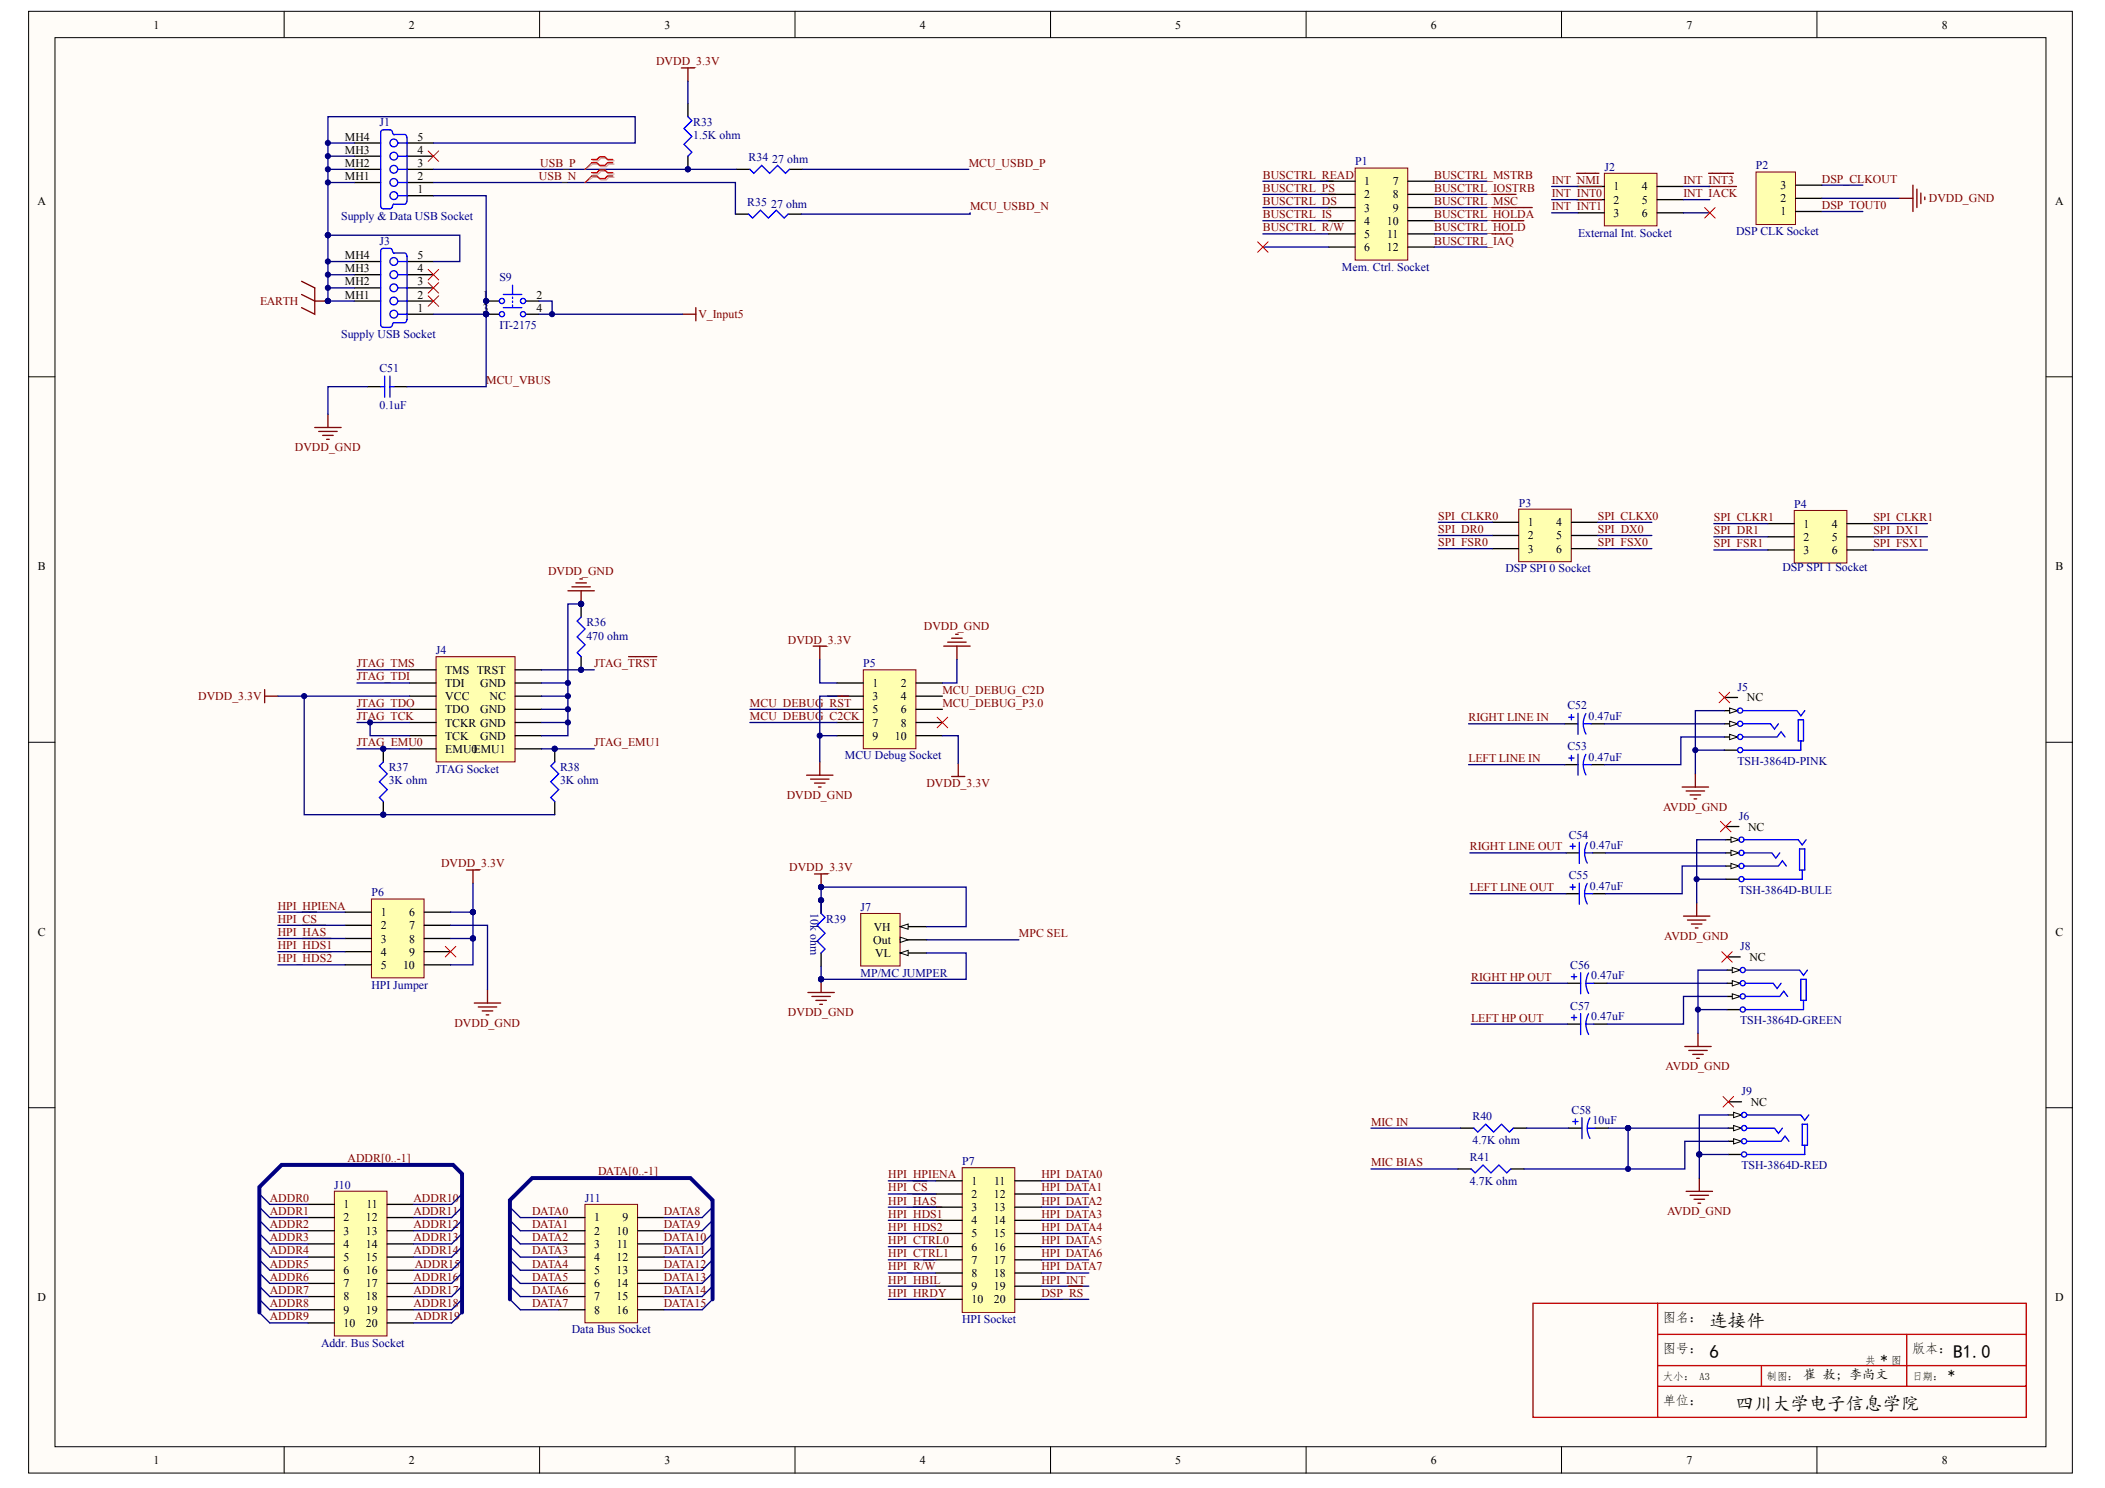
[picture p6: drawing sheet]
<svg xmlns="http://www.w3.org/2000/svg" width="297mm" height="210mm" viewBox="0 0 297 210" stroke-linecap="round" stroke-linejoin="round" font-family="sans-serif">
<defs><g id="words">
<g font-size="2.6">
<text x="241.2" y="187.1">连接件</text>
<text x="241.2" y="191.5">6</text>
<text x="275.7" y="191.5">B.</text>
<text x="277" y="191.5">10</text>
<text x="244.9" y="198.8">四川大学电子信息学院</text>
</g>
<g font-size="1.9">
<text x="234.6" y="186.5">图名：</text>
<text x="234.6" y="190.9">图号：</text>
<text x="269.8" y="190.9">版本：</text>
<text x="254.4" y="194.6">崔 敖;李尚文</text>
<text x="265.4" y="192.4">*</text>
<text x="274.9" y="194.6">*</text>
<text x="234.6" y="198.2">单位：</text>
</g>
<g font-size="1.7">
<text x="21.6" y="4">1</text>
<text x="57.7" y="4">2</text>
<text x="93.8" y="4">3</text>
<text x="129.8" y="4">4</text>
<text x="165.8" y="4">5</text>
<text x="201.9" y="4">6</text>
<text x="238" y="4">7</text>
<text x="274" y="4">8</text>
<text x="48.7" y="23.5">MH2</text>
<text x="48.7" y="21.7">MH3</text>
<text x="48.7" y="19.8">MH4</text>
<text x="58.9" y="23.5">3</text>
<text x="58.9" y="21.7">4</text>
<text x="58.9" y="19.8">5</text>
<text x="5.3" y="28.9">A</text>
<text x="48.7" y="25.4">MH1</text>
<text x="58.9" y="25.4">2</text>
<text x="58.9" y="27.3">1</text>
<text x="192.5" y="26.1">1</text>
<text x="192.5" y="28">2</text>
<text x="192.5" y="29.8">3</text>
<text x="196.5" y="26.1">7</text>
<text x="196.5" y="28">8</text>
<text x="196.5" y="29.8">9</text>
<text x="227.7" y="26.9">1</text>
<text x="227.7" y="28.7">2</text>
<text x="231.7" y="26.9">4</text>
<text x="231.7" y="28.7">5</text>
<text x="251.2" y="28.5">2</text>
<text x="251.2" y="26.7">3</text>
<text x="290" y="28.9">A</text>
<text x="192.5" y="31.7">4</text>
<text x="192.5" y="33.6">5</text>
<text x="192.5" y="35.4">6</text>
<text x="195.7" y="31.7">10</text>
<text x="195.7" y="35.4">12</text>
<text x="195.8" y="33.6">11</text>
<text x="227.7" y="30.6">3</text>
<text x="231.7" y="30.6">6</text>
<text x="251.2" y="30.4">1</text>
<text x="48.7" y="40.3">MH2</text>
<text x="48.7" y="38.4">MH3</text>
<text x="48.7" y="36.5">MH4</text>
<text x="58.9" y="40.3">3</text>
<text x="58.9" y="38.4">4</text>
<text x="58.9" y="36.5">5</text>
<text x="48.7" y="42.1">MH1</text>
<text x="58.9" y="42.1">2</text>
<text x="58.9" y="44">1</text>
<text x="68.1" y="44">3</text>
<text x="68.1" y="42.1">1</text>
<text x="75.7" y="44">4</text>
<text x="75.7" y="42.1">2</text>
<text x="215.6" y="74.2">1</text>
<text x="215.6" y="76.1">2</text>
<text x="215.6" y="78">3</text>
<text x="219.6" y="74.2">4</text>
<text x="219.6" y="76.1">5</text>
<text x="219.6" y="78">6</text>
<text x="254.5" y="74.4">1</text>
<text x="254.5" y="76.3">2</text>
<text x="258.5" y="74.4">4</text>
<text x="258.5" y="76.3">5</text>
<text x="5.3" y="80.4">B</text>
<text x="254.5" y="78.2">3</text>
<text x="258.5" y="78.2">6</text>
<text x="290" y="80.4">B</text>
<text x="62.8" y="95.1">TMS TRST</text>
<text x="62.8" y="96.9">TDI</text>
<text x="62.8" y="98.8">VCC</text>
<text x="62.8" y="100.6">TDO</text>
<text x="67.8" y="96.9">GND</text>
<text x="67.8" y="100.6">GND</text>
<text x="69.1" y="98.8">NC</text>
<text x="123.1" y="96.9">1</text>
<text x="123.1" y="98.8">3</text>
<text x="123.1" y="100.6">5</text>
<text x="127.1" y="96.9">2</text>
<text x="127.1" y="98.8">4</text>
<text x="127.1" y="100.6">6</text>
<text x="246.5" y="98.9">NC</text>
<text x="62.8" y="102.5">TCKR GND</text>
<text x="62.8" y="104.3">TCK</text>
<text x="62.8" y="106.2">EMU0EMU1</text>
<text x="67.8" y="104.3">GND</text>
<text x="123.1" y="102.5">7</text>
<text x="123.1" y="104.3">9</text>
<text x="126.3" y="104.3">10</text>
<text x="127.1" y="102.5">8</text>
<text x="246.7" y="117.2">NC</text>
<text x="5.3" y="132">C</text>
<text x="53.7" y="129.2">1</text>
<text x="53.7" y="131.1">2</text>
<text x="57.7" y="129.2">6</text>
<text x="57.7" y="131.1">7</text>
<text x="123.3" y="131.3">VH</text>
<text x="290" y="132">C</text>
<text x="53.7" y="133">3</text>
<text x="53.7" y="134.8">4</text>
<text x="53.7" y="136.7">5</text>
<text x="56.9" y="136.7">10</text>
<text x="57.7" y="133">8</text>
<text x="57.7" y="134.8">9</text>
<text x="123.2" y="133.1">Out</text>
<text x="123.5" y="135">VL</text>
<text x="246.9" y="135.6">NC</text>
<text x="247" y="156">NC</text>
<text x="137.1" y="167.1">1</text>
<text x="140.3" y="167.1">11</text>
<text x="48.5" y="170.4">1</text>
<text x="48.5" y="172.3">2</text>
<text x="51.6" y="172.3">12</text>
<text x="51.7" y="170.4">11</text>
<text x="83.8" y="172.3">1</text>
<text x="87.8" y="172.3">9</text>
<text x="137.1" y="169">2</text>
<text x="137.1" y="170.8">3</text>
<text x="137.1" y="172.7">4</text>
<text x="140.2" y="169">12</text>
<text x="140.2" y="170.8">13</text>
<text x="140.2" y="172.7">14</text>
<text x="48.5" y="174.2">3</text>
<text x="48.5" y="176">4</text>
<text x="48.5" y="177.9">5</text>
<text x="48.5" y="179.7">6</text>
<text x="51.6" y="174.2">13</text>
<text x="51.6" y="176">14</text>
<text x="51.6" y="177.9">15</text>
<text x="51.6" y="179.7">16</text>
<text x="83.8" y="174.2">2</text>
<text x="83.8" y="176">3</text>
<text x="83.8" y="177.9">4</text>
<text x="83.8" y="179.7">5</text>
<text x="87" y="174.2">10</text>
<text x="87" y="177.9">12</text>
<text x="87" y="179.7">13</text>
<text x="87.1" y="176">11</text>
<text x="137.1" y="174.6">5</text>
<text x="137.1" y="176.4">6</text>
<text x="137.1" y="178.3">7</text>
<text x="140.2" y="174.6">15</text>
<text x="140.2" y="176.4">16</text>
<text x="140.2" y="178.3">17</text>
<text x="5.3" y="183.5">D</text>
<text x="48.5" y="181.6">7</text>
<text x="48.5" y="183.5">8</text>
<text x="48.5" y="185.3">9</text>
<text x="51.6" y="181.6">17</text>
<text x="51.6" y="183.5">18</text>
<text x="51.6" y="185.3">19</text>
<text x="83.8" y="181.6">6</text>
<text x="83.8" y="183.5">7</text>
<text x="83.8" y="185.3">8</text>
<text x="87" y="181.6">14</text>
<text x="87" y="183.5">15</text>
<text x="87" y="185.3">16</text>
<text x="137.1" y="180.1">8</text>
<text x="137.1" y="182">9</text>
<text x="137.1" y="183.9">10</text>
<text x="140.2" y="180.1">18</text>
<text x="140.2" y="182">19</text>
<text x="140.2" y="183.9">20</text>
<text x="290" y="183.5">D</text>
<text x="48.5" y="187.2">10</text>
<text x="51.6" y="187.2">20</text>
<text x="21.6" y="206.5">1</text>
<text x="57.7" y="206.5">2</text>
<text x="93.8" y="206.5">3</text>
<text x="129.8" y="206.5">4</text>
<text x="165.8" y="206.5">5</text>
<text x="201.9" y="206.5">6</text>
<text x="238" y="206.5">7</text>
<text x="274" y="206.5">8</text>
</g>
<g font-size="1.7" fill="#800000">
<text x="92.6" y="9.2">DVDD_3.3V</text>
<text x="76.2" y="23.5">USB_P</text>
<text x="136.7" y="23.5">MCU_USBD_P</text>
<text x="76" y="25.4">USB_N</text>
<text x="136.9" y="29.7">MCU_USBD_N</text>
<text x="178.2" y="27.1">BUSCTRL_PS</text>
<text x="178.2" y="28.9">BUSCTRL_DS</text>
<text x="178.2" y="25.2">BUSCTRL_READY</text>
<text x="202.4" y="28.9">BUSCTRL_MSC</text>
<text x="202.4" y="25.2">BUSCTRL_MSTRB</text>
<text x="202.4" y="27.1">BUSCTRL_IOSTRB</text>
<text x="219" y="25.9">INT_NMI</text>
<text x="219" y="27.8">INT_INT0</text>
<text x="219" y="29.7">INT_INT1</text>
<text x="237.6" y="25.9">INT_INT3</text>
<text x="237.6" y="27.8">INT_IACK</text>
<text x="257.1" y="25.8">DSP_CLKOUT</text>
<text x="257.1" y="29.5">DSP_TOUT0</text>
<text x="272.2" y="28.5">DVDD_GND</text>
<text x="178.2" y="30.8">BUSCTRL_IS</text>
<text x="178.2" y="32.6">BUSCTRL_R/W</text>
<text x="202.4" y="32.6">BUSCTRL_HOLD</text>
<text x="202.4" y="30.8">BUSCTRL_HOLDA</text>
<text x="202.4" y="34.5">BUSCTRL_IAQ</text>
<text x="36.7" y="43">EARTH</text>
<text x="98.6" y="44.9">V_Input5</text>
<text x="68.6" y="54.2">MCU_VBUS</text>
<text x="41.6" y="63.6">DVDD_GND</text>
<text x="203" y="73.3">SPI_CLKR0</text>
<text x="203" y="75.2">SPI_DR0</text>
<text x="203" y="77">SPI_FSR0</text>
<text x="225.5" y="73.3">SPI_CLKX0</text>
<text x="225.5" y="75.2">SPI_DX0</text>
<text x="225.5" y="77">SPI_FSX0</text>
<text x="241.8" y="73.5">SPI_CLKR1</text>
<text x="241.9" y="75.4">SPI_DR1</text>
<text x="241.9" y="77.2">SPI_FSR1</text>
<text x="264.4" y="73.5">SPI_CLKR1</text>
<text x="264.4" y="75.4">SPI_DX1</text>
<text x="264.4" y="77.2">SPI_FSX1</text>
<text x="77.3" y="81.1">DVDD_GND</text>
<text x="130.4" y="88.9">DVDD_GND</text>
<text x="50.4" y="94.1">JTAG_TMS</text>
<text x="50.4" y="96">JTAG_TDI</text>
<text x="83.9" y="94.1">JTAG_TRST</text>
<text x="111.2" y="90.8">DVDD_3.3V</text>
<text x="28" y="98.8">DVDD_3.3V</text>
<text x="50.4" y="101.6">JTAG_TCK</text>
<text x="50.4" y="99.7">JTAG_TDO</text>
<text x="105.8" y="101.6">MCU_DEBUG_C2CK</text>
<text x="105.8" y="99.7">MCU_DEBUG_RST</text>
<text x="133" y="97.8">MCU_DEBUG_C2D</text>
<text x="133" y="99.7">MCU_DEBUG_P3.0</text>
<text x="207.2" y="101.7">RIGHT LINE IN</text>
<text x="50.4" y="105.3">JTAG_EMU0</text>
<text x="83.9" y="105.3">JTAG_EMU1</text>
<text x="207.2" y="107.5">LEFT LINE IN</text>
<text x="111" y="112.7">DVDD_GND</text>
<text x="130.7" y="111">DVDD_3.3V</text>
<text x="207.4" y="120">RIGHT LINE OUT</text>
<text x="234.7" y="114.4">AVDD_GND</text>
<text x="62.2" y="122.4">DVDD_3.3V</text>
<text x="111.4" y="122.9">DVDD_3.3V</text>
<text x="207.4" y="125.7">LEFT LINE OUT</text>
<text x="39.2" y="130.2">HPI_CS</text>
<text x="39.2" y="128.3">HPI_HPIENA</text>
<text x="39.2" y="133.9">HPI_HDS1</text>
<text x="39.2" y="135.7">HPI_HDS2</text>
<text x="39.2" y="132">HPI_HAS</text>
<text x="143.8" y="132.2">MPC SEL</text>
<text x="234.9" y="132.6">AVDD_GND</text>
<text x="111.2" y="143.4">DVDD_GND</text>
<text x="207.6" y="138.3">RIGHT HP OUT</text>
<text x="64.1" y="144.8">DVDD_GND</text>
<text x="207.6" y="144.1">LEFT HP OUT</text>
<text x="235" y="151">AVDD_GND</text>
<text x="193.5" y="158.8">MIC IN</text>
<text x="49" y="163.9">ADDR[0..-1]</text>
<text x="84.4" y="165.8">DATA[0..-1]</text>
<text x="125.4" y="166.2">HPI_HPIENA</text>
<text x="147" y="166.2">HPI_DATA0</text>
<text x="193.5" y="164.5">MIC BIAS</text>
<text x="38.1" y="169.5">ADDR0</text>
<text x="38.1" y="171.4">ADDR1</text>
<text x="38.1" y="173.2">ADDR2</text>
<text x="58.3" y="169.5">ADDR10</text>
<text x="58.3" y="171.4">ADDR11</text>
<text x="58.3" y="173.2">ADDR12</text>
<text x="75.1" y="171.4">DATA0</text>
<text x="75.1" y="173.2">DATA1</text>
<text x="93.7" y="171.4">DATA8</text>
<text x="93.7" y="173.2">DATA9</text>
<text x="125.4" y="168.1">HPI_CS</text>
<text x="125.4" y="171.8">HPI_HDS1</text>
<text x="125.4" y="173.6">HPI_HDS2</text>
<text x="125.4" y="169.9">HPI_HAS</text>
<text x="147" y="168.1">HPI_DATA1</text>
<text x="147" y="169.9">HPI_DATA2</text>
<text x="147" y="171.8">HPI_DATA3</text>
<text x="147" y="173.6">HPI_DATA4</text>
<text x="235.2" y="171.4">AVDD_GND</text>
<text x="38.1" y="175.1">ADDR3</text>
<text x="38.1" y="177">ADDR4</text>
<text x="38.1" y="178.8">ADDR5</text>
<text x="58.3" y="175.1">ADDR13</text>
<text x="58.3" y="177">ADDR14</text>
<text x="58.5" y="178.8">ADDR15</text>
<text x="75.1" y="175.1">DATA2</text>
<text x="75.1" y="177">DATA3</text>
<text x="75.1" y="178.8">DATA4</text>
<text x="93.7" y="175.1">DATA10</text>
<text x="93.7" y="177">DATA11</text>
<text x="93.7" y="178.8">DATA12</text>
<text x="125.4" y="175.5">HPI_CTRL0</text>
<text x="125.4" y="177.4">HPI_CTRL1</text>
<text x="125.4" y="179.2">HPI_R/W</text>
<text x="147" y="175.5">HPI_DATA5</text>
<text x="147" y="177.4">HPI_DATA6</text>
<text x="147" y="179.2">HPI_DATA7</text>
<text x="38.1" y="180.7">ADDR6</text>
<text x="38.1" y="182.5">ADDR7</text>
<text x="38.1" y="184.4">ADDR8</text>
<text x="58.3" y="180.7">ADDR16</text>
<text x="58.3" y="182.5">ADDR17</text>
<text x="58.3" y="184.4">ADDR18</text>
<text x="75.1" y="180.7">DATA5</text>
<text x="75.1" y="182.5">DATA6</text>
<text x="75.1" y="184.4">DATA7</text>
<text x="93.7" y="180.7">DATA13</text>
<text x="93.7" y="182.5">DATA14</text>
<text x="93.7" y="184.4">DATA15</text>
<text x="125.4" y="181.1">HPI_HBIL</text>
<text x="125.4" y="182.9">HPI_HRDY</text>
<text x="147" y="181.1">HPI_INT</text>
<text x="147" y="182.9">DSP_RS</text>
<text x="38.1" y="186.2">ADDR9</text>
<text x="58.5" y="186.2">ADDR19</text>
</g>
<g font-size="1.7" fill="#000080">
<text x="53.5" y="17.8">J1</text>
<text x="97.8" y="17.8">R33</text>
<text x="97.8" y="19.6">1.5K ohm</text>
<text x="105.6" y="22.8">R34</text>
<text x="109" y="23">27 ohm</text>
<text x="191.2" y="23.3">P1</text>
<text x="247.8" y="23.9">P2</text>
<text x="105.4" y="29.1">R35</text>
<text x="108.8" y="29.3">27 ohm</text>
<text x="226.4" y="24.1">J2</text>
<text x="48.1" y="31">Supply &amp; Data USB Socket</text>
<text x="53.5" y="34.5">J3</text>
<text x="222.7" y="33.4">External Int. Socket</text>
<text x="245" y="33.2">DSP CLK Socket</text>
<text x="70.5" y="39.7">S9</text>
<text x="189.4" y="38.2">Mem. Ctrl. Socket</text>
<text x="48.1" y="47.7">Supply USB Socket</text>
<text x="70.5" y="46.4">IT-2175</text>
<text x="53.5" y="52.5">C51</text>
<text x="53.5" y="57.7">0.1uF</text>
<text x="214.3" y="71.5">P3</text>
<text x="253.2" y="71.6">P4</text>
<text x="212.5" y="80.7">DSP SPI 0 Socket</text>
<text x="251.5" y="80.6">DSP SPI 1 Socket</text>
<text x="82.7" y="88.4">R36</text>
<text x="61.5" y="92.3">J4</text>
<text x="82.7" y="90.2">470 ohm</text>
<text x="121.8" y="94.1">P5</text>
<text x="221.2" y="100.1">C52</text>
<text x="224.2" y="101.6">0.47uF</text>
<text x="245.2" y="97.5">J5</text>
<text x="119.2" y="107.1">MCU Debug Socket</text>
<text x="221.2" y="105.8">C53</text>
<text x="224.2" y="107.3">0.47uF</text>
<text x="245.2" y="107.9">TSH-3864D-PINK</text>
<text x="54.8" y="110.7">3K ohm</text>
<text x="54.8" y="108.8">R37</text>
<text x="61.5" y="109">JTAG Socket</text>
<text x="79" y="110.7">3K ohm</text>
<text x="79" y="108.8">R38</text>
<text x="221.4" y="118.3">C54</text>
<text x="224.3" y="119.8">0.47uF</text>
<text x="245.4" y="115.7">J6</text>
<text x="221.4" y="124">C55</text>
<text x="224.3" y="125.5">0.47uF</text>
<text x="52.4" y="126.5">P6</text>
<text x="114.4" y="128.9" transform="rotate(90 114.4 128.9)">10k ohm</text>
<text x="116.6" y="130.2">R39</text>
<text x="121.4" y="128.5">J7</text>
<text x="245.4" y="126.1">TSH-3864D-BULE</text>
<text x="121.4" y="137.8">MP/MC JUMPER</text>
<text x="221.6" y="136.7">C56</text>
<text x="245.6" y="134.1">J8</text>
<text x="52.4" y="139.5">HPI Jumper</text>
<text x="221.6" y="142.4">C57</text>
<text x="224.5" y="143.9">0.47uF</text>
<text x="224.5" y="138.1">0.47uF</text>
<text x="245.6" y="144.5">TSH-3864D-GREEN</text>
<text x="245.7" y="154.5">J9</text>
<text x="207.8" y="161.4">4.7K ohm</text>
<text x="207.8" y="158">R40</text>
<text x="221.7" y="157.1">C58</text>
<text x="224.7" y="158.6">10uF</text>
<text x="47.2" y="167.7">J10</text>
<text x="135.8" y="164.3">P7</text>
<text x="207.4" y="167.1">4.7K ohm</text>
<text x="207.4" y="163.8">R41</text>
<text x="245.7" y="164.9">TSH-3864D-RED</text>
<text x="82.5" y="169.5">J11</text>
<text x="45.3" y="190">Addr. Bus Socket</text>
<text x="80.7" y="188.1">Data Bus Socket</text>
<text x="135.8" y="186.6">HPI Socket</text>
</g>
<g font-size="1.5">
<text x="234.6" y="194.6">大小： A</text>
<text x="240.6" y="194.6">3</text>
<text x="249.3" y="194.6">制图：</text>
<text x="263.2" y="192.4">共</text>
<text x="266.9" y="192.4">图</text>
<text x="269.8" y="194.6">日期：</text>
</g>
</g></defs>
<g fill="#fffcf8" stroke="#000" stroke-width=".14">
<path d="M4 1.6h288.4v206.2h-288.4z"/>
<path d="M7.8 5.3h280.9v198.8h-280.9z"/>
</g>
<g fill="none" stroke="#000" stroke-width=".14">
<path d="M40.1 1.6v3.7M76.1 1.6v3.7M112.2 1.6v3.7M148.2 1.6v3.7M184.3 1.6v3.7M220.3 1.6v3.7M256.4 1.6v3.7M4 53.2h3.8M288.7 53.2h3.8M4 104.7h3.8M288.7 104.7h3.8M4 156.3h3.8"/>
<path d="M288.7 156.3h3.8M40.1 204.1v3.7M76.1 204.1v3.7M112.2 204.1v3.7M148.2 204.1v3.7M184.3 204.1v3.7M220.3 204.1v3.7M256.4 204.1v3.7"/>
</g>
<path d="M233.9 183.8h52v11.8h-52M233.9 183.8h-17.6v16.1h17.6M233.9 195.6v4.3h52v-4.3M233.9 188.2h52M233.9 192.6h52M233.9 183.8v11.8M248.6 192.6v3M269.1 188.2v7.4" fill="none" stroke="#bf0000" stroke-width=".19"/>
<g fill="none" stroke="#000" stroke-width=".19">
<path d="M50 23.9h3.7M50 25.7h3.7M50 22h3.7M50 20.2h3.7M50 38.8h3.7M50 36.9h3.7M57.4 23.9h3.8M57.4 25.7h3.8M57.4 22h3.8M57.4 20.2h3.8M57.4 27.6h3.8M57.4 38.8h3.8"/>
<path d="M57.4 36.9h3.8M50 40.6h3.7M50 42.5h3.7M57.4 40.6h3.8M57.4 42.5h3.8M57.4 44.3h3.8"/>
</g>
<g fill="none" stroke="#00f" stroke-width=".19">
<path d="M55.4 18.7l-.1-.2-.3-.2h-.9a.36 .36 0 0 0-.4 .4v10.4l.2 .3 1.1 .1a.54 .54 0 0 0 .4-.6l.2-.1M55.4 18.7l.2 .3M55.6 19h1.6M57.2 19l.2 .4v8.9l-.2 .5M55.4 35.4l-.1-.2-.3-.2h-.9a.36 .36 0 0 0-.4 .4v10.4l.2 .3 1.1 .1a.54 .54 0 0 0 .4-.6l.2-.1M55.4 35.4l.2 .3M55.6 28.8h1.6M55.6 35.7h1.6M56.1 25.7h1.3M56.1 22h1.3M56.1 23.9h1.3M56.1 20.2h1.3"/>
<path d="M56.1 27.6h1.3M56.1 38.8h1.3M56.1 36.9h1.3M57.2 35.7l.2 .5v8.9l-.2 .4M55.6 45.5h1.6M56.1 42.5h1.3M56.1 40.6h1.3M56.1 44.3h1.3"/>
<circle cx="55.6" cy="36.9" r=".55"/>
<circle cx="55.6" cy="27.6" r=".55"/>
<circle cx="55.6" cy="23.9" r=".55"/>
<circle cx="55.6" cy="20.2" r=".55"/>
<circle cx="55.6" cy="38.7" r=".55"/>
<circle cx="55.6" cy="25.7" r=".55"/>
<circle cx="55.6" cy="22" r=".55"/>
<circle cx="55.6" cy="40.6" r=".55"/>
<circle cx="55.6" cy="42.5" r=".55"/>
<circle cx="55.6" cy="44.3" r=".55"/>
</g>
<path d="M61.5 92.6h11.2v14.9h-11.2z" fill="#ffffb0" stroke="#800000" stroke-width=".14"/>
<g fill="none" stroke="#000" stroke-width=".19">
<path d="M68.6 44.3h1.9M68.6 42.5h1.9M74.2 44.3h1.8M74.2 42.5h1.8M57.8 94.5h3.7M57.8 96.3h3.7M57.8 98.2h3.7M72.7 94.5h3.7M72.7 96.3h3.7M72.7 98.2h3.7M57.8 100.1h3.7M57.8 101.9h3.7"/>
<path d="M57.8 103.8h3.7M57.8 105.6h3.7M72.7 100.1h3.7M72.7 101.9h3.7M72.7 103.8h3.7M72.7 105.6h3.7"/>
</g>
<path d="M42.6 39.7l1.8 .9v3.7l-1.8-.9M42.6 41.5l1.8 1h1.9M96.3 44.3h1.9M98.2 43.4v1.9" fill="none" stroke="#800000" stroke-width=".19"/>
<g fill="#000080" stroke="#000080" stroke-width=".14">
<circle cx="46.3" cy="42.5" r=".36"/>
<circle cx="46.3" cy="20.2" r=".36"/>
<circle cx="46.3" cy="22" r=".36"/>
<circle cx="46.3" cy="23.9" r=".36"/>
<circle cx="46.3" cy="25.7" r=".36"/>
<circle cx="46.3" cy="36.9" r=".36"/>
<circle cx="46.3" cy="38.7" r=".36"/>
<circle cx="46.3" cy="40.6" r=".36"/>
<circle cx="68.6" cy="44.3" r=".36"/>
<circle cx="68.6" cy="42.5" r=".36"/>
</g>
<path d="M46.3 20.2h3.7M46.3 22h3.7M46.3 23.9h3.7M46.3 25.7h3.7M46.3 36.9h3.7M46.3 38.8h3.7M46.3 40.6h3.7M46.3 42.5h3.7M61.2 44.3h7.4M76 44.3h20.3" fill="none" stroke="#000080" stroke-width=".19"/>
<g fill="none" stroke="#00f" stroke-width=".19">
<path d="M71 41.5h2.6M71 43.4h2.6M72.3 40.2v1.3M72.3 41.9v.2M72.3 42.5v.2M72.3 43v.2"/>
<circle cx="70.8" cy="42.5" r=".36"/>
<circle cx="70.8" cy="44.3" r=".36"/>
<circle cx="73.8" cy="44.3" r=".36"/>
<circle cx="73.8" cy="42.5" r=".36"/>
</g>
<path d="M121.4 128.9h5.6v7.4h-5.6z" fill="#ffffb0" stroke="#800000" stroke-width=".14"/>
<path d="M127 134.4h3.8" fill="none" stroke="#000" stroke-width=".19"/>
<path d="M127 134.4l1.1-.3v.7z" fill="#fffcf8" stroke="#000" stroke-width=".14"/>
<path d="M127 132.6h3.8" fill="none" stroke="#000" stroke-width=".19"/>
<path d="M127 132.2l1.1 .4-1.1 .3z" fill="#fffcf8" stroke="#000" stroke-width=".14"/>
<path d="M127 130.7h3.8" fill="none" stroke="#000" stroke-width=".19"/>
<path d="M127 130.7l1.1-.4v.8z" fill="#fffcf8" stroke="#000" stroke-width=".14"/>
<path d="M130.8 132.6h13" fill="none" stroke="#000080" stroke-width=".19"/>
<path d="M114.9 123.3h1.9M115.9 123.3v1.8M115.9 138.1v1.9M114 140h3.7M114.6 140.6h2.6M115.1 141.1h1.5M115.7 141.7h.4" fill="none" stroke="#800000" stroke-width=".19"/>
<g fill="#000080" stroke="#000080" stroke-width=".14">
<circle cx="115.9" cy="125.1" r=".36"/>
<circle cx="115.9" cy="138.1" r=".36"/>
<circle cx="115.9" cy="127" r=".36"/>
</g>
<path d="M115.9 127v1.9M115.9 134.4v1.9" fill="none" stroke="#000" stroke-width=".19"/>
<path d="M115.9 128.9l.5 .5-1.1 1.1 1.1 1.1-1.1 1.2 1.1 1.1-.5 .5" fill="none" stroke="#00f" stroke-width=".19"/>
<path d="M82.5 169.9h7.5v16.7h-7.5z" fill="#ffffb0" stroke="#800000" stroke-width=".14"/>
<g fill="none" stroke="#000" stroke-width=".19">
<path d="M78.8 171.8h3.7M78.8 173.6h3.7M78.8 175.5h3.7M78.8 177.3h3.7M78.8 179.2h3.7M90 171.8h3.7M90 173.6h3.7M90 175.5h3.7M90 177.3h3.7M90 179.2h3.7M78.8 181h3.7M78.8 182.9h3.7"/>
<path d="M78.8 184.8h3.7M90 181h3.7M90 182.9h3.7M90 184.8h3.7"/>
</g>
<path d="M47.2 168h7.4v20.5h-7.4z" fill="#ffffb0" stroke="#800000" stroke-width=".14"/>
<g fill="none" stroke="#000" stroke-width=".19">
<path d="M43.5 169.9h3.7M43.5 171.8h3.7M43.5 173.6h3.7M43.5 175.5h3.7M43.5 177.3h3.7M43.5 179.2h3.7M54.6 169.9h3.8M54.6 171.8h3.8M54.6 173.6h3.8M54.6 175.5h3.8M54.6 177.3h3.8M54.6 179.2h3.8"/>
<path d="M43.5 181h3.7M43.5 182.9h3.7M43.5 184.8h3.7M43.5 186.6h3.7M54.6 181h3.8M54.6 182.9h3.8M54.6 184.8h3.8M54.6 186.6h3.8"/>
</g>
<path d="M226.4 24.4h7.4v7.5h-7.4z" fill="#ffffb0" stroke="#800000" stroke-width=".14"/>
<path d="M222.7 26.3h3.7M222.7 28.2h3.7M222.7 30h3.7M233.8 26.3h3.8M233.8 28.2h3.8M233.8 30h3.8M82 85.2v1.9M82 92.6v1.9M54.1 105.6v1.9M54.1 113.1v1.8M78.3 105.6v1.9M78.3 113.1v1.8" fill="none" stroke="#000" stroke-width=".19"/>
<g fill="none" stroke="#800000" stroke-width=".19">
<path d="M186.3 27.4h2.1M186.3 25.6h1.8M186.3 29.3h1.4M187.8 31.1h1.5M210.5 27.4h3.4M210.5 29.3h5.7M210.5 31.1h4.5M210.5 33h2.9M37.3 97.3v1.8M37.3 98.2h1.9M80.1 83.3h3.8M80.7 82.8h2.6"/>
<path d="M81.3 82.2h1.4M81.8 81.7h.4M82 83.3v1.9M88.7 92.6h4"/>
</g>
<g fill="none" stroke="#000080" stroke-width=".19">
<path d="M178.2 27.4h9.3M178.2 25.6h9.3M178.2 29.3h9.3M178.2 31.1h9.3M178.2 33h9.3M202.4 27.4h7.4M202.4 25.6h7.4M76 42.5h1.9v1.8M39.2 98.2h18.6M42.9 98.2v16.7h35.4M50.4 96.3h7.4M50.4 94.5h7.4"/>
<path d="M76.4 96.3h3.7M76.4 98.2h3.7M76.4 94.5h7.5M82 85.2h-1.9v18.6h-3.7M50.4 100.1h7.4M50.4 101.9h7.4M50.4 105.6h7.4M52.2 101.9v1.9h5.6M76.4 100.1h3.7M76.4 101.9h3.7M76.4 105.6h7.5M36.6 168.4l1.5 1.5h5.4"/>
<path d="M36.6 170.3l1.5 1.5h5.4M36.6 172.1l1.5 1.5h5.4M36.6 174l1.5 1.5h5.4M36.6 175.9l1.5 1.4h5.4M36.6 177.7l1.5 1.5h5.4M36.6 179.6l1.5 1.4h5.4M65.2 168.4l-1.5 1.5h-5.3M65.2 170.3l-1.5 1.5h-5.3M65.2 172.1l-1.5 1.5h-5.3M65.2 174l-1.5 1.5h-5.3M65.2 175.9l-1.5 1.4h-5.3M65.2 177.7l-1.5 1.5h-5.3"/>
<path d="M65.2 179.6l-1.5 1.4h-5.3M72 170.3l1.4 1.5h5.4M72 172.1l1.4 1.5h5.4M72 174l1.4 1.5h5.4M72 175.9l1.4 1.4h5.4M72 177.7l1.4 1.5h5.4M72 179.6l1.4 1.4h5.4M100.6 170.3l-1.5 1.5h-5.4M100.6 172.1l-1.5 1.5h-5.4M100.6 174l-1.5 1.5h-5.4M100.6 175.9l-1.5 1.4h-5.4M100.6 177.7l-1.5 1.5h-5.4"/>
<path d="M100.6 179.6l-1.5 1.4h-5.4M36.6 181.4l1.5 1.5h5.4M36.6 183.3l1.5 1.5h5.4M36.6 185.1l1.5 1.5h5.4M65.2 181.4l-1.5 1.5h-5.3M65.2 183.3l-1.5 1.5h-5.3M65.2 185.1l-1.5 1.5h-5.3M72 181.4l1.4 1.5h5.4M72 183.3l1.4 1.5h5.4M100.6 181.4l-1.5 1.5h-5.4M100.6 183.3l-1.5 1.5h-5.4"/>
</g>
<g fill="#000080" stroke="#000080" stroke-width=".14">
<circle cx="82" cy="94.5" r=".36"/>
<circle cx="82" cy="85.2" r=".36"/>
<circle cx="52.2" cy="101.9" r=".36"/>
<circle cx="54.1" cy="114.9" r=".36"/>
<circle cx="54.1" cy="105.6" r=".36"/>
<circle cx="78.3" cy="105.6" r=".36"/>
<circle cx="42.9" cy="98.2" r=".36"/>
<circle cx="80.1" cy="101.9" r=".36"/>
<circle cx="80.1" cy="100.1" r=".36"/>
<circle cx="80.1" cy="98.2" r=".36"/>
<circle cx="80.1" cy="96.3" r=".36"/>
<circle cx="77.9" cy="44.3" r=".36"/>
</g>
<path d="M82 87.1l-.6 .5 1.2 1.1-1.2 1.1 1.2 1.2-1.2 1.1 .6 .5M54.1 107.5l-.6 .5 1.1 1.2-1.1 1.1 1.1 1.1-1.1 1.1 .6 .6M78.3 107.5l-.6 .5 1.1 1.2-1.1 1.1 1.1 1.1-1.1 1.1 .6 .6" fill="none" stroke="#00f" stroke-width=".19"/>
<path d="M36.6 185.1v-17.7l3.1-3.1h24.2l1.3 1.3v19.5M72 183.3v-14l3.1-3.1h22.3l3.2 3.1v14" fill="none" stroke="#000080" stroke-width=".56"/>
<path d="M191.2 23.7h7.5v13h-7.5z" fill="#ffffb0" stroke="#800000" stroke-width=".14"/>
<path d="M187.5 25.6h3.7M187.5 27.4h3.7M187.5 29.3h3.7M187.5 31.1h3.7M187.5 33h3.7M187.5 34.9h3.7M198.7 25.6h3.7M198.7 27.4h3.7M198.7 29.3h3.7M198.7 31.1h3.7M198.7 33h3.7M198.7 34.9h3.7" fill="none" stroke="#000" stroke-width=".19"/>
<path d="M178.2 34.9h9.3M202.4 34.9h7.4M202.4 29.3h7.4M202.4 31.1h7.4M202.4 33h7.4M219 26.3h3.7M219 28.2h3.7M219 30h3.7M237.6 26.3h3.7M237.6 28.2h3.7M237.6 30h3.7" fill="none" stroke="#000080" stroke-width=".19"/>
<path d="M177.5 34.1l1.4 1.5M178.9 34.1l-1.4 1.5M240.5 29.3l1.5 1.5M242 29.3l-1.5 1.5" fill="none" stroke="#f00" stroke-width=".14"/>
<path d="M222.5 24.4h3.1M222.5 26.3h3.5M222.5 28.2h3.5M241.1 24.4h3.5M241.1 26.3h3.9" fill="none" stroke="#800000" stroke-width=".19"/>
<path d="M247.8 24.3h5.6v7.4h-5.6z" fill="#ffffb0" stroke="#800000" stroke-width=".14"/>
<path d="M253.4 29.8h3.7M253.4 28h3.7M253.4 26.1h3.7" fill="none" stroke="#000" stroke-width=".19"/>
<path d="M257.1 26.1h5.8M257.1 29.8h5.8M257.1 28h11" fill="none" stroke="#000080" stroke-width=".19"/>
<path d="M268.1 28h1.8M269.9 26.1v3.7M270.5 26.7v2.6M271.1 27.2v1.5M271.6 27.8v.4" fill="none" stroke="#800000" stroke-width=".19"/>
<path d="M121.8 94.5h7.4v11.1h-7.4z" fill="#ffffb0" stroke="#800000" stroke-width=".14"/>
<path d="M118.1 96.3h3.7M118.1 98.2h3.7M129.3 96.3h3.7M129.3 98.2h3.7M118.1 100.1h3.7M118.1 101.9h3.7M118.1 103.8h3.7M129.3 100.1h3.7M129.3 101.9h3.7M129.3 103.8h3.7" fill="none" stroke="#000" stroke-width=".19"/>
<g fill="none" stroke="#800000" stroke-width=".19">
<path d="M114.8 91.1h1.8M115.7 91.1v1.9M116.8 98.2h3M133.2 91.1h3.7M133.7 90.6h2.6M134.3 90h1.5M134.8 89.5h.4M135 91.1v1.9M113.8 109.4h3.7M114.4 109.9h2.6M114.9 110.5h1.5M115.5 111h.4"/>
<path d="M115.7 107.5v1.9M134.3 109.5h1.8M135.2 107.7v1.8M42.6 132.4h4.1M42.6 134.2h4.1M42.6 130.5h3.3M42.6 128.7h2M68.8 139.6v1.9M66.9 141.5h3.8M67.5 142h2.6M68 142.6h1.5M68.6 143.2h.4"/>
</g>
<path d="M115.7 93v3.3h2.4M118.1 98.2h-2.4v9.3M135 93v3.3h-2M105.8 100.1h12.3M105.8 101.9h12.3M115.7 103.8h2.4M133 103.8h2.2v3.9" fill="none" stroke="#000080" stroke-width=".19"/>
<circle cx="115.7" cy="103.8" r=".36" fill="#000080" stroke="#000080" stroke-width=".14"/>
<path d="M132.2 101.2l1.5 1.5M133.7 101.2l-1.5 1.5" fill="none" stroke="#f00" stroke-width=".14"/>
<path d="M52.4 126.8h7.4v11.1h-7.4z" fill="#ffffb0" stroke="#800000" stroke-width=".14"/>
<path d="M48.7 128.7h3.7M48.7 130.5h3.7M48.7 132.4h3.7M48.7 134.2h3.7M48.7 136.1h3.7M59.9 128.7h3.7M59.9 130.5h3.7M59.9 132.4h3.7M59.9 134.2h3.7M59.9 136.1h3.7" fill="none" stroke="#000" stroke-width=".19"/>
<path d="M39.2 128.7h9.5M39.2 130.5h9.5M39.2 132.4h9.5M39.2 134.2h9.5M39.2 136.1h9.5" fill="none" stroke="#000080" stroke-width=".19"/>
<path d="M65.8 122.7h1.9M66.7 122.7v1.9M128.8 170.3h4.1M128.8 172.1h4.1M128.8 168.4h3.3M128.8 166.6h2M130.3 177.7h1.5" fill="none" stroke="#800000" stroke-width=".19"/>
<path d="M135.8 164.7h7.4v20.4h-7.4z" fill="#ffffb0" stroke="#800000" stroke-width=".14"/>
<g fill="none" stroke="#000" stroke-width=".19">
<path d="M132.1 166.6h3.7M132.1 168.4h3.7M132.1 170.3h3.7M132.1 172.1h3.7M132.1 174h3.7M132.1 175.9h3.7M132.1 177.7h3.7M132.1 179.6h3.7M143.2 166.6h3.7M143.2 168.4h3.7M143.2 170.3h3.7M143.2 172.1h3.7"/>
<path d="M143.2 174h3.7M143.2 175.9h3.7M143.2 177.7h3.7M143.2 179.6h3.7M132.1 181.4h3.7M132.1 183.3h3.7M143.2 181.4h3.7M143.2 183.3h3.7"/>
</g>
<g fill="none" stroke="#000080" stroke-width=".19">
<path d="M63.6 130.5h5.2v9.1M125.4 166.6h6.7M125.4 168.4h6.7M125.4 170.3h6.7M125.4 172.1h6.7M125.4 174h6.7M125.4 175.9h6.7M125.4 177.7h6.7M125.4 179.6h6.7M146.9 166.6h6.7M146.9 168.4h6.7M146.9 170.3h6.7"/>
<path d="M146.9 172.1h6.7M146.9 174h6.7M146.9 175.9h6.7M146.9 177.7h6.7M146.9 179.6h6.7M125.4 181.4h6.7M125.4 183.3h6.7M146.9 181.4h6.7M146.9 183.3h6.7"/>
</g>
<path d="M150.8 181.4h1.9" fill="none" stroke="#800000" stroke-width=".19"/>
<path d="M62.8 133.5l1.5 1.5M64.3 133.5l-1.5 1.5" fill="none" stroke="#f00" stroke-width=".14"/>
<path d="M214.3 71.8h7.4v7.4h-7.4z" fill="#ffffb0" stroke="#800000" stroke-width=".14"/>
<path d="M210.6 73.7h3.7M210.6 75.5h3.7M210.6 77.4h3.7M221.7 73.7h3.8M221.7 75.5h3.8M221.7 77.4h3.8" fill="none" stroke="#000" stroke-width=".19"/>
<path d="M253.2 72h7.4v7.4h-7.4z" fill="#ffffb0" stroke="#800000" stroke-width=".14"/>
<path d="M249.5 73.9h3.7M249.5 75.7h3.7M249.5 77.6h3.7M260.6 73.9h3.8M260.6 75.7h3.8M260.6 77.6h3.8M243.3 105.8h1.9M243.3 100.2h1.9" fill="none" stroke="#000" stroke-width=".19"/>
<path d="M202.9 73.7h7.7M202.9 75.5h7.7M202.9 77.4h7.7M225.5 73.7h7.6M225.5 75.5h7.6M225.5 77.4h7.6M241.8 73.9h7.7M241.8 75.7h7.7M241.8 77.6h7.7M264.4 73.9h7.6M264.4 75.7h7.6M264.4 77.6h7.6" fill="none" stroke="#000080" stroke-width=".19"/>
<path d="M244.1 99.9l1.1 .3-1.1 .4z" fill="#fffcf8" stroke="#000" stroke-width=".14"/>
<path d="M243.3 102.1h1.9" fill="none" stroke="#000" stroke-width=".19"/>
<path d="M244.1 101.7l1.1 .4-1.1 .4z" fill="#fffcf8" stroke="#000" stroke-width=".14"/>
<path d="M243.3 104h1.9" fill="none" stroke="#000" stroke-width=".19"/>
<path d="M244.1 103.6l1.1 .4-1.1 .3z" fill="#fffcf8" stroke="#000" stroke-width=".14"/>
<g fill="none" stroke="#00f" stroke-width=".19">
<path d="M221.4 106.9h.7M221.4 101.2h.7M221.7 100.8v.7M221.7 106.6v.7M222.7 100.6v3M222.7 106.4v3M223.4 107.9h1.1M223.4 102.1h1.1M223.8 106.4a2.96 2.96 0 0 0 0 2.9M223.8 100.7a2.96 2.96 0 0 0 0 2.8M245.9 102.1h3.9l.6 .7 .6-.7M245.9 104h4.9l.5-.8 .6 .8"/>
<path d="M245.9 100.2h7.7l.5 .8 .6-.8M253.7 101.5h.8v3h-.8zM254.1 104.5v1.3h-8.2"/>
<circle cx="245.6" cy="105.8" r=".36"/>
<circle cx="245.6" cy="104" r=".36"/>
<circle cx="245.6" cy="100.2" r=".36"/>
<circle cx="245.6" cy="102.1" r=".36"/>
</g>
<path d="M243.3 98.4h1.9M220.8 107.9h1.9M220.8 102.1h1.9M224.5 107.9h1.9M224.5 102.1h1.9M243.5 118.5h1.9M243.5 124h1.9" fill="none" stroke="#000" stroke-width=".19"/>
<path d="M207.2 102.1h13.6M207.2 107.9h13.6M226.4 102.1h16.9M243.3 100.2h-4.1v9M243.3 104h-6.1v3.9h-10.8M66.7 128.7v3.7" fill="none" stroke="#000080" stroke-width=".19"/>
<g fill="#000080" stroke="#000080" stroke-width=".14">
<circle cx="66.7" cy="132.4" r=".36"/>
<circle cx="66.7" cy="128.7" r=".36"/>
</g>
<path d="M242.6 97.6l1.5 1.5M244.1 97.6l-1.5 1.5" fill="none" stroke="#f00" stroke-width=".14"/>
<path d="M237.4 111h3.7M237.9 111.6h2.6M238.5 112.1h1.5M239 112.7h.4M239.2 109.2v1.8" fill="none" stroke="#800000" stroke-width=".19"/>
<path d="M244.3 118.1l1.1 .4-1.1 .3z" fill="#fffcf8" stroke="#000" stroke-width=".14"/>
<path d="M243.5 120.3h1.9" fill="none" stroke="#000" stroke-width=".19"/>
<path d="M244.3 119.9l1.1 .4-1.1 .4z" fill="#fffcf8" stroke="#000" stroke-width=".14"/>
<path d="M243.5 122.2h1.9" fill="none" stroke="#000" stroke-width=".19"/>
<path d="M244.3 121.8l1.1 .4-1.1 .3z" fill="#fffcf8" stroke="#000" stroke-width=".14"/>
<g fill="none" stroke="#00f" stroke-width=".19">
<path d="M221.6 119.4h.7M221.9 119v.8M222.9 118.8v3M224 118.9a2.96 2.96 0 0 0 0 2.9M246.1 118.5h7.6l.6 .7 .6-.7M253.9 119.8h.8v2.9h-.8zM221.6 125.1h.7M221.9 124.8v.7M222.9 124.6v3M223.6 126.1h1.1M223.6 120.3h1.1M224 124.6a2.96 2.96 0 0 0 0 2.9"/>
<path d="M246.1 120.3h3.9l.6 .8 .5-.8M246.1 122.2h4.9l.5-.8 .6 .8M254.3 122.7v1.3h-8.2"/>
<circle cx="245.7" cy="118.4" r=".36"/>
<circle cx="245.7" cy="122.2" r=".36"/>
<circle cx="245.7" cy="124" r=".36"/>
<circle cx="245.7" cy="120.3" r=".36"/>
</g>
<path d="M243.5 116.6h1.9M221 126.1h1.9M221 120.3h1.9M224.7 126.1h1.9M224.7 120.3h1.9M243.7 136.8h1.9M243.7 142.4h1.9" fill="none" stroke="#000" stroke-width=".19"/>
<path d="M242.8 115.9l1.5 1.4M244.3 115.9l-1.5 1.4" fill="none" stroke="#f00" stroke-width=".14"/>
<path d="M243.5 118.5h-4.1v8.9M207.4 120.3h13.6M207.4 126.1h13.6M226.6 120.3h16.9M243.5 122.2h-6.1v3.9h-10.8" fill="none" stroke="#000080" stroke-width=".19"/>
<path d="M237.6 129.2h3.7M238.1 129.8h2.6M238.7 130.3h1.5M239.2 130.9h.4M239.4 127.4v1.8" fill="none" stroke="#800000" stroke-width=".19"/>
<path d="M244.4 136.5l1.2 .3-1.2 .4z" fill="#fffcf8" stroke="#000" stroke-width=".14"/>
<path d="M243.7 138.7h1.9" fill="none" stroke="#000" stroke-width=".19"/>
<path d="M244.4 138.3l1.2 .4-1.2 .4z" fill="#fffcf8" stroke="#000" stroke-width=".14"/>
<path d="M243.7 140.6h1.9" fill="none" stroke="#000" stroke-width=".19"/>
<path d="M244.4 140.2l1.2 .4-1.2 .3z" fill="#fffcf8" stroke="#000" stroke-width=".14"/>
<g fill="none" stroke="#00f" stroke-width=".19">
<path d="M221.7 137.8h.8M222.1 137.4v.7M223 137.2v3M223.8 138.7h1.1M224.2 137.3a2.96 2.96 0 0 0 0 2.8M246.3 138.7h3.9l.6 .7 .5-.7M246.3 136.8h7.6l.6 .8 .6-.8M254.1 138.1h.8v3h-.8zM221.7 143.5h.8M222.1 143.2v.7M223 143v2.9M223.8 144.5h1.1"/>
<path d="M224.2 143a2.96 2.96 0 0 0 0 2.9M246.3 140.6h4.8l.6-.8 .6 .8M254.5 141.1v1.3h-8.2"/>
<circle cx="245.9" cy="138.7" r=".36"/>
<circle cx="245.9" cy="136.8" r=".36"/>
<circle cx="245.9" cy="140.6" r=".36"/>
<circle cx="245.9" cy="142.4" r=".36"/>
</g>
<path d="M221.2 138.7h1.8M224.9 138.7h1.9M243.7 135h1.9M221.2 144.5h1.8M224.9 144.5h1.9M243.9 157.3h1.8M243.9 162.9h1.8" fill="none" stroke="#000" stroke-width=".19"/>
<path d="M243 134.2l1.4 1.5M244.4 134.2l-1.4 1.5" fill="none" stroke="#f00" stroke-width=".14"/>
<path d="M207.6 138.7h13.6M226.8 138.7h16.9M243.7 136.8h-4.1v9M207.6 144.5h13.6M243.7 140.6h-6.1v3.9h-10.8" fill="none" stroke="#000080" stroke-width=".19"/>
<path d="M237.7 147.6h3.8M238.3 148.2h2.6M238.9 148.7h1.5M239.4 149.3h.4M239.6 145.8v1.8" fill="none" stroke="#800000" stroke-width=".19"/>
<path d="M244.6 156.9l1.1 .4-1.1 .4z" fill="#fffcf8" stroke="#000" stroke-width=".14"/>
<path d="M243.9 159.1h1.8" fill="none" stroke="#000" stroke-width=".19"/>
<path d="M244.6 158.8l1.1 .3-1.1 .4z" fill="#fffcf8" stroke="#000" stroke-width=".14"/>
<path d="M243.9 161h1.8" fill="none" stroke="#000" stroke-width=".19"/>
<path d="M244.6 160.6l1.1 .4-1.1 .4z" fill="#fffcf8" stroke="#000" stroke-width=".14"/>
<g fill="none" stroke="#00f" stroke-width=".19">
<path d="M97.1 16.5l.5 .5-1.1 1.1 1.1 1.1-1.1 1.2 1.1 1.1-.5 .5M105.6 30.2l.6 .6 1.1-1.2 1.1 1.2 1.1-1.2 1.2 1.2 .5-.6M105.8 23.9l.6 .5 1.1-1.1 1.1 1.1 1.1-1.1 1.1 1.1 .6-.5M53.7 54.5h.6M54.3 53.1v2.9M55 54.5h.6M55 53.1v2.9M208 159.1l.5 .6 1.1-1.1 1.2 1.1 1.1-1.1 1.1 1.1 .6-.6M221.9 158.2h.8M222.3 157.8v.8M223.2 157.7v2.9M224 159.1h1.1"/>
<path d="M224.3 157.7a2.96 2.96 0 0 0 .1 2.9M246.5 159.1h3.9l.6 .8 .5-.8M246.5 157.3h7.6l.6 .7 .5-.7M254.3 158.6h.8v3h-.8zM207.6 164.9l.6 .6 1.1-1.2 1.1 1.2 1.1-1.2 1.1 1.2 .6-.6M246.5 161h4.8l.6-.7 .5 .7M254.7 161.6v1.3h-8.2"/>
<circle cx="246.1" cy="159.1" r=".36"/>
<circle cx="246.1" cy="157.3" r=".36"/>
<circle cx="246.1" cy="161" r=".36"/>
<circle cx="246.1" cy="162.8" r=".36"/>
</g>
<g fill="none" stroke="#000" stroke-width=".19">
<path d="M97.1 14.6v1.9M97.1 22v1.9M103.8 30.2h1.8M104 23.9h1.8M111.2 30.2h1.9M111.4 23.9h1.9M51.9 54.5h1.8M55.6 54.5h1.8M206.1 159.1h1.9M213.6 159.1h1.8M221.4 159.1h1.8M225.1 159.1h1.9"/>
<path d="M243.9 155.4h1.8M205.7 164.9h1.9M213.2 164.9h1.8"/>
</g>
<path d="M60.4 38l1.5 1.5M60.4 39.9l1.5 1.5M60.4 21.3l1.5 1.5M61.9 38l-1.5 1.5M61.9 39.9l-1.5 1.5M61.9 21.3l-1.5 1.5M83.5 23l-.9 .9M83.5 24.8l-.9 .9M60.4 41.7l1.5 1.5M61.9 41.7l-1.5 1.5M243.1 154.7l1.5 1.5M244.6 154.7l-1.5 1.5" fill="none" stroke="#f00" stroke-width=".14"/>
<path d="M96.1 9.6h1.9M97.1 9.6v1.8M46.3 58.4v1.9M44.4 60.3h3.7M45 60.9h2.6M45.5 61.4h1.5M46.1 62h.4M237.9 168.1h3.8M238.5 168.6h2.6M239 169.2h1.5M239.6 169.7h.4M239.8 166.2v1.9" fill="none" stroke="#800000" stroke-width=".19"/>
<g fill="none" stroke="#000080" stroke-width=".19">
<path d="M97.1 11.4v3.2M46.3 33.2v9.3M46.3 33.2h18.6v3.7h-3.7M61.2 20.2h28.4v-3.7h-43.3v16.7M61.2 25.7h42.6v4.5M61.2 23.9h42.8M61.2 27.6h7.4v26.9h-11.2M113.3 23.9h23.4M136.9 30v.2h-23.8M51.9 54.5h-5.6v3.9M239.2 105.8h4.1M63.6 132.4h3.1v3.7h-3.1"/>
<path d="M66.7 124.6v4.1h-3.1M115.9 128.9v-3.8h20.4v5.6h-5.5M130.8 134.4h5.5v3.7h-20.4v-1.8M239.4 124h4.1M193.5 159.1h12.6M215.4 159.1h6M227 159.1h16.9M229.7 159.1v5.8M239.6 142.4h4.1M243.9 157.3h-4.1v5.6M193.5 164.9h12.2M239.8 162.9v3.3"/>
<path d="M239.8 162.9h4.1M243.9 161h-6.2v3.9h-22.7"/>
</g>
<g fill="#000080" stroke="#000080" stroke-width=".14">
<circle cx="239.8" cy="162.8" r=".36"/>
<circle cx="239.2" cy="105.8" r=".36"/>
<circle cx="239.4" cy="124" r=".36"/>
<circle cx="239.6" cy="142.4" r=".36"/>
<circle cx="229.7" cy="159.1" r=".36"/>
<circle cx="66.7" cy="132.4" r=".36"/>
<circle cx="115.9" cy="125.1" r=".36"/>
<circle cx="115.9" cy="138.1" r=".36"/>
<circle cx="66.7" cy="128.7" r=".36"/>
<circle cx="229.7" cy="164.9" r=".36"/>
<circle cx="68.6" cy="44.3" r=".36"/>
<circle cx="46.3" cy="42.5" r=".36"/>
<circle cx="46.3" cy="33.2" r=".36"/>
<circle cx="97.1" cy="23.9" r=".36"/>
</g>
<path d="M83.7 22.7h.7l.4-.4h.7l.4 .4h.8M83.7 23.1h.7l.4 .4h.7l.4-.4h.8M83.7 24.5h.7l.4-.3h.7l.4 .3h.8M83.7 25h.7l.4 .4h.7l.4-.4h.8" fill="none" stroke="#d0a19e" stroke-width=".19"/>
<path d="M83.7 23.1l-1.1 .8M83.7 25l-1.1 .7" fill="none" stroke="#d0a19e" stroke-width=".14"/>
<path d="M83.5 22.5h.7l.4-.4h.8l.3 .4h.8M83.5 23h.7l.4 .3h.8l.3-.3h.8M83.5 24.4h.7l.4-.4h.8l.3 .4h.8M83.5 24.8h.7l.4 .4h.8l.3-.4h.8" fill="none" stroke="#f00" stroke-width=".19"/>
<use href="#words"/>
</svg>
